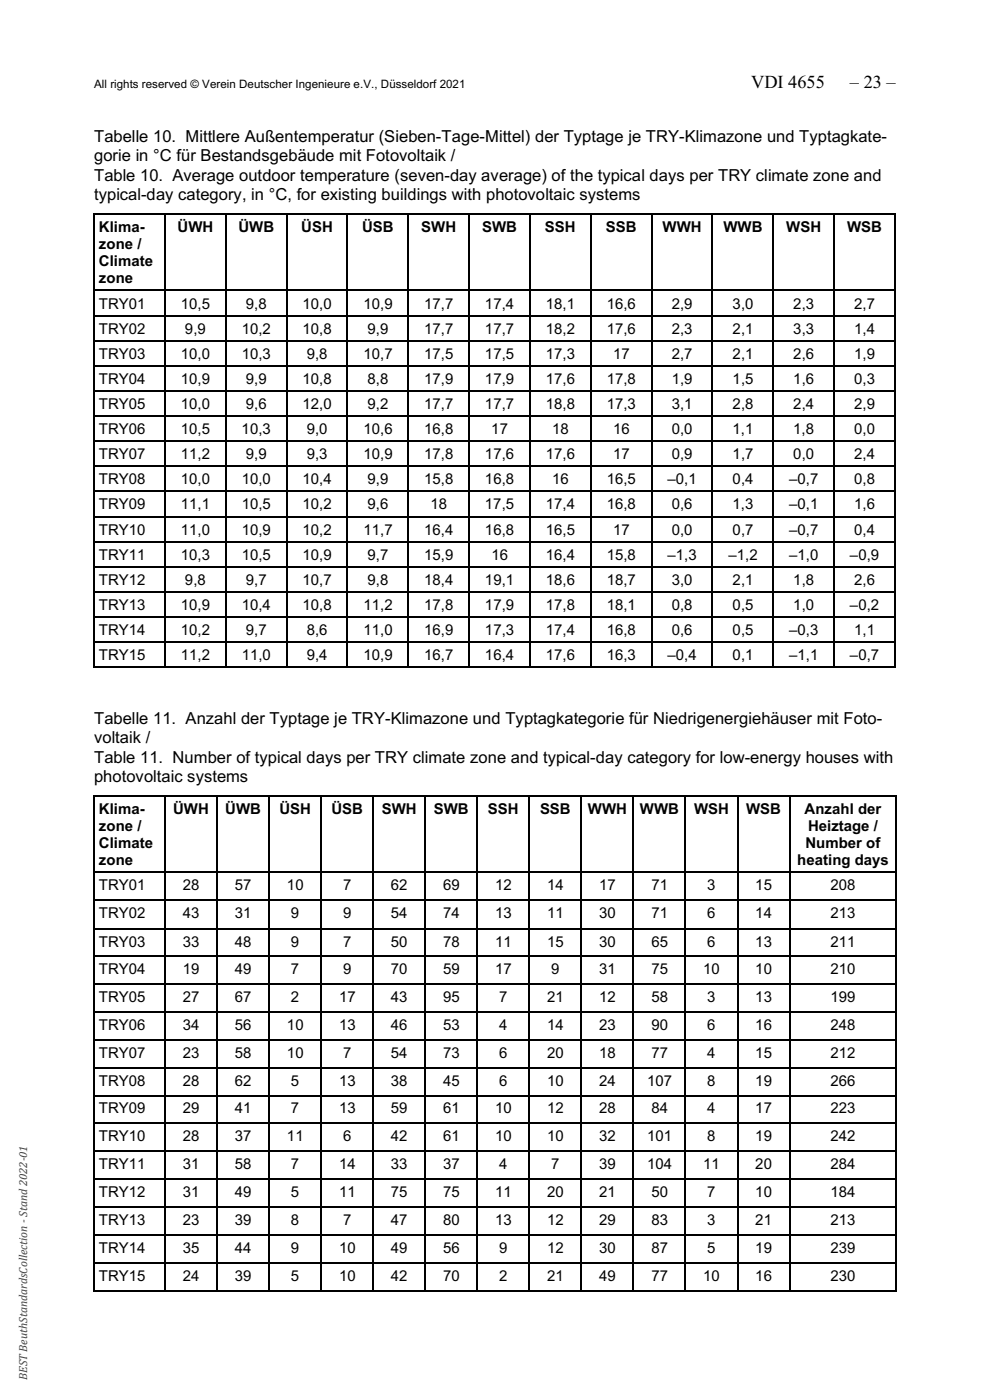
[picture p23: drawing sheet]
<svg xmlns="http://www.w3.org/2000/svg" width="210mm" height="297mm" viewBox="0 0 210 297" stroke-linecap="round" stroke-linejoin="round" font-family="sans-serif">
<defs><g id="words">
<g font-size="3.9">
<text x="159.4" y="18.6">VDI 4655</text>
<text x="180.3" y="18.6">– 23 –</text>
</g>
<g font-size="3.5">
<text x="20" y="30.2">Tabelle 10. Mittlere Außentemperatur (Sieben-Tage-Mittel) der Typtage je TRY-Klimazone und Typtagkate-</text>
<text x="20" y="34.2">gorie in °C für Bestandsgebäude mit Fotovoltaik /</text>
<text x="20" y="38.3">Table 10. Average outdoor temperature (seven-day average) of the typical days per TRY climate zone and</text>
<text x="20" y="42.4">typical-day category, in °C, for existing buildings with photovoltaic systems</text>
<text x="20" y="153.7">Tabelle 11. Anzahl der Typtage je TRY-Klimazone und Typtagkategorie für Niedrigenergiehäuser mit Foto-</text>
<text x="20" y="161.8">Table 11. Number of typical days per TRY climate zone and typical-day category for low-energy houses with</text>
<text x="20" y="157.7">voltaik /</text>
<text x="20" y="165.9">photovoltaic systems</text>
</g>
<g font-size="3.2">
<text x="21" y="49.2">Klima-</text>
<text x="21" y="52.8">zone /</text>
<text x="37.7" y="49.2">ÜWH</text>
<text x="50.6" y="49.2">ÜWB</text>
<text x="63.9" y="49.2">ÜSH</text>
<text x="76.8" y="49.2">ÜSB</text>
<text x="89.4" y="49.2">SWH</text>
<text x="102.3" y="49.2">SWB</text>
<text x="115.6" y="49.2">SSH</text>
<text x="128.5" y="49.2">SSB</text>
<text x="140.5" y="49.2">WWH</text>
<text x="153.5" y="49.2">WWB</text>
<text x="166.8" y="49.2">WSH</text>
<text x="179.7" y="49.2">WSB</text>
<text x="21" y="56.5">Climate</text>
<text x="21" y="60.1">zone</text>
<text x="21" y="65.5">TRY01</text>
<text x="38.4" y="65.5">10,5</text>
<text x="52.2" y="65.5">9,8</text>
<text x="64.2" y="65.5">10,0</text>
<text x="77.1" y="65.5">10,9</text>
<text x="90" y="65.5">17,7</text>
<text x="102.9" y="65.5">17,4</text>
<text x="115.8" y="65.5">18,1</text>
<text x="128.7" y="65.5">16,6</text>
<text x="142.5" y="65.5">2,9</text>
<text x="155.4" y="65.5">3,0</text>
<text x="168.3" y="65.5">2,3</text>
<text x="181.2" y="65.5">2,7</text>
<text x="21" y="70.8">TRY02</text>
<text x="39.2" y="70.8">9,9</text>
<text x="51.3" y="70.8">10,2</text>
<text x="64.2" y="70.8">10,8</text>
<text x="78" y="70.8">9,9</text>
<text x="90" y="70.8">17,7</text>
<text x="102.9" y="70.8">17,7</text>
<text x="115.8" y="70.8">18,2</text>
<text x="128.7" y="70.8">17,6</text>
<text x="142.5" y="70.8">2,3</text>
<text x="155.4" y="70.8">2,1</text>
<text x="168.3" y="70.8">3,3</text>
<text x="181.2" y="70.8">1,4</text>
<text x="21" y="76.1">TRY03</text>
<text x="38.4" y="76.1">10,0</text>
<text x="51.3" y="76.1">10,3</text>
<text x="65.1" y="76.1">9,8</text>
<text x="77.1" y="76.1">10,7</text>
<text x="90" y="76.1">17,5</text>
<text x="102.9" y="76.1">17,5</text>
<text x="115.8" y="76.1">17,3</text>
<text x="130.1" y="76.1">17</text>
<text x="142.5" y="76.1">2,7</text>
<text x="155.4" y="76.1">2,1</text>
<text x="168.3" y="76.1">2,6</text>
<text x="181.2" y="76.1">1,9</text>
<text x="21" y="81.4">TRY04</text>
<text x="38.4" y="81.4">10,9</text>
<text x="52.2" y="81.4">9,9</text>
<text x="64.2" y="81.4">10,8</text>
<text x="78" y="81.4">8,8</text>
<text x="90" y="81.4">17,9</text>
<text x="102.9" y="81.4">17,9</text>
<text x="115.8" y="81.4">17,6</text>
<text x="128.7" y="81.4">17,8</text>
<text x="142.5" y="81.4">1,9</text>
<text x="155.4" y="81.4">1,5</text>
<text x="168.3" y="81.4">1,6</text>
<text x="181.2" y="81.4">0,3</text>
<text x="21" y="86.8">TRY05</text>
<text x="38.4" y="86.8">10,0</text>
<text x="52.2" y="86.8">9,6</text>
<text x="64.2" y="86.8">12,0</text>
<text x="78" y="86.8">9,2</text>
<text x="90" y="86.8">17,7</text>
<text x="102.9" y="86.8">17,7</text>
<text x="115.8" y="86.8">18,8</text>
<text x="128.7" y="86.8">17,3</text>
<text x="142.5" y="86.8">3,1</text>
<text x="155.4" y="86.8">2,8</text>
<text x="168.3" y="86.8">2,4</text>
<text x="181.2" y="86.8">2,9</text>
<text x="21" y="92.1">TRY06</text>
<text x="38.4" y="92.1">10,5</text>
<text x="51.3" y="92.1">10,3</text>
<text x="65.1" y="92.1">9,0</text>
<text x="77.1" y="92.1">10,6</text>
<text x="90" y="92.1">16,8</text>
<text x="104.2" y="92.1">17</text>
<text x="117.1" y="92.1">18</text>
<text x="130" y="92.1">16</text>
<text x="142.5" y="92.1">0,0</text>
<text x="155.4" y="92.1">1,1</text>
<text x="168.3" y="92.1">1,8</text>
<text x="181.2" y="92.1">0,0</text>
<text x="21" y="97.4">TRY07</text>
<text x="38.4" y="97.4">11,2</text>
<text x="52.2" y="97.4">9,9</text>
<text x="65.1" y="97.4">9,3</text>
<text x="77.1" y="97.4">10,9</text>
<text x="90" y="97.4">17,8</text>
<text x="102.9" y="97.4">17,6</text>
<text x="115.8" y="97.4">17,6</text>
<text x="130.1" y="97.4">17</text>
<text x="142.5" y="97.4">0,9</text>
<text x="155.4" y="97.4">1,7</text>
<text x="168.3" y="97.4">0,0</text>
<text x="181.2" y="97.4">2,4</text>
<text x="21" y="102.7">TRY08</text>
<text x="38.4" y="102.7">10,0</text>
<text x="51.3" y="102.7">10,0</text>
<text x="64.2" y="102.7">10,4</text>
<text x="78" y="102.7">9,9</text>
<text x="90" y="102.7">15,8</text>
<text x="102.9" y="102.7">16,8</text>
<text x="117.1" y="102.7">16</text>
<text x="128.7" y="102.7">16,5</text>
<text x="141.6" y="102.7">–0,1</text>
<text x="155.4" y="102.7">0,4</text>
<text x="167.4" y="102.7">–0,7</text>
<text x="181.2" y="102.7">0,8</text>
<text x="21" y="108.1">TRY09</text>
<text x="21" y="113.4">TRY10</text>
<text x="38.4" y="108.1">11,1</text>
<text x="38.4" y="113.4">11,0</text>
<text x="51.3" y="108.1">10,5</text>
<text x="51.3" y="113.4">10,9</text>
<text x="64.2" y="108.1">10,2</text>
<text x="64.2" y="113.4">10,2</text>
<text x="77.1" y="113.4">11,7</text>
<text x="78" y="108.1">9,6</text>
<text x="90" y="113.4">16,4</text>
<text x="91.3" y="108.1">18</text>
<text x="102.9" y="108.1">17,5</text>
<text x="102.9" y="113.4">16,8</text>
<text x="115.8" y="108.1">17,4</text>
<text x="115.8" y="113.4">16,5</text>
<text x="128.7" y="108.1">16,8</text>
<text x="130.1" y="113.4">17</text>
<text x="142.5" y="108.1">0,6</text>
<text x="142.5" y="113.4">0,0</text>
<text x="155.4" y="108.1">1,3</text>
<text x="155.4" y="113.4">0,7</text>
<text x="167.4" y="108.1">–0,1</text>
<text x="167.4" y="113.4">–0,7</text>
<text x="181.2" y="108.1">1,6</text>
<text x="181.2" y="113.4">0,4</text>
<text x="21" y="118.7">TRY11</text>
<text x="38.4" y="118.7">10,3</text>
<text x="51.3" y="118.7">10,5</text>
<text x="64.2" y="118.7">10,9</text>
<text x="78" y="118.7">9,7</text>
<text x="90" y="118.7">15,9</text>
<text x="104.2" y="118.7">16</text>
<text x="115.8" y="118.7">16,4</text>
<text x="128.7" y="118.7">15,8</text>
<text x="141.6" y="118.7">–1,3</text>
<text x="154.5" y="118.7">–1,2</text>
<text x="167.4" y="118.7">–1,0</text>
<text x="180.3" y="118.7">–0,9</text>
<text x="21" y="124.1">TRY12</text>
<text x="39.2" y="124.1">9,8</text>
<text x="52.2" y="124.1">9,7</text>
<text x="64.2" y="124.1">10,7</text>
<text x="78" y="124.1">9,8</text>
<text x="90" y="124.1">18,4</text>
<text x="102.9" y="124.1">19,1</text>
<text x="115.8" y="124.1">18,6</text>
<text x="128.7" y="124.1">18,7</text>
<text x="142.5" y="124.1">3,0</text>
<text x="155.4" y="124.1">2,1</text>
<text x="168.3" y="124.1">1,8</text>
<text x="181.2" y="124.1">2,6</text>
<text x="21" y="129.4">TRY13</text>
<text x="38.4" y="129.4">10,9</text>
<text x="51.3" y="129.4">10,4</text>
<text x="64.2" y="129.4">10,8</text>
<text x="77.1" y="129.4">11,2</text>
<text x="90" y="129.4">17,8</text>
<text x="102.9" y="129.4">17,9</text>
<text x="115.8" y="129.4">17,8</text>
<text x="128.7" y="129.4">18,1</text>
<text x="142.5" y="129.4">0,8</text>
<text x="155.4" y="129.4">0,5</text>
<text x="168.3" y="129.4">1,0</text>
<text x="180.3" y="129.4">–0,2</text>
<text x="21" y="134.7">TRY14</text>
<text x="38.4" y="134.7">10,2</text>
<text x="52.2" y="134.7">9,7</text>
<text x="65.1" y="134.7">8,6</text>
<text x="77.1" y="134.7">11,0</text>
<text x="90" y="134.7">16,9</text>
<text x="102.9" y="134.7">17,3</text>
<text x="115.8" y="134.7">17,4</text>
<text x="128.7" y="134.7">16,8</text>
<text x="142.5" y="134.7">0,6</text>
<text x="155.4" y="134.7">0,5</text>
<text x="167.4" y="134.7">–0,3</text>
<text x="181.2" y="134.7">1,1</text>
<text x="21" y="140">TRY15</text>
<text x="38.4" y="140">11,2</text>
<text x="51.3" y="140">11,0</text>
<text x="65.1" y="140">9,4</text>
<text x="77.1" y="140">10,9</text>
<text x="90" y="140">16,7</text>
<text x="102.9" y="140">16,4</text>
<text x="115.8" y="140">17,6</text>
<text x="128.7" y="140">16,3</text>
<text x="141.6" y="140">–0,4</text>
<text x="155.4" y="140">0,1</text>
<text x="167.4" y="140">–1,1</text>
<text x="180.3" y="140">–0,7</text>
<text x="21" y="172.7">Klima-</text>
<text x="36.7" y="172.7">ÜWH</text>
<text x="47.8" y="172.7">ÜWB</text>
<text x="59.3" y="172.7">ÜSH</text>
<text x="70.3" y="172.7">ÜSB</text>
<text x="81" y="172.7">SWH</text>
<text x="92" y="172.7">SWB</text>
<text x="103.5" y="172.7">SSH</text>
<text x="114.6" y="172.7">SSB</text>
<text x="124.7" y="172.7">WWH</text>
<text x="135.8" y="172.7">WWB</text>
<text x="147.2" y="172.7">WSH</text>
<text x="158.3" y="172.7">WSB</text>
<text x="170.7" y="172.7">Anzahl der</text>
<text x="21" y="176.3">zone /</text>
<text x="21" y="180">Climate</text>
<text x="170.9" y="180">Number of</text>
<text x="171.4" y="176.3">Heiztage /</text>
<text x="21" y="183.6">zone</text>
<text x="169.1" y="183.6">heating days</text>
<text x="21" y="188.9">TRY01</text>
<text x="38.8" y="188.9">28</text>
<text x="49.8" y="188.9">57</text>
<text x="60.9" y="188.9">10</text>
<text x="72.8" y="188.9">7</text>
<text x="82.9" y="188.9">62</text>
<text x="94" y="188.9">69</text>
<text x="105" y="188.9">12</text>
<text x="116.1" y="188.9">14</text>
<text x="127.1" y="188.9">17</text>
<text x="138.2" y="188.9">71</text>
<text x="150" y="188.9">3</text>
<text x="160.2" y="188.9">15</text>
<text x="176.2" y="188.9">208</text>
<text x="21" y="194.9">TRY02</text>
<text x="38.8" y="194.9">43</text>
<text x="49.8" y="194.9">31</text>
<text x="61.7" y="194.9">9</text>
<text x="72.8" y="194.9">9</text>
<text x="82.9" y="194.9">54</text>
<text x="94" y="194.9">74</text>
<text x="105" y="194.9">13</text>
<text x="116.1" y="194.9">11</text>
<text x="127.1" y="194.9">30</text>
<text x="138.2" y="194.9">71</text>
<text x="150" y="194.9">6</text>
<text x="160.2" y="194.9">14</text>
<text x="176.2" y="194.9">213</text>
<text x="21" y="200.8">TRY03</text>
<text x="38.8" y="200.8">33</text>
<text x="49.8" y="200.8">48</text>
<text x="61.7" y="200.8">9</text>
<text x="72.8" y="200.8">7</text>
<text x="82.9" y="200.8">50</text>
<text x="94" y="200.8">78</text>
<text x="105" y="200.8">11</text>
<text x="116.1" y="200.8">15</text>
<text x="127.1" y="200.8">30</text>
<text x="138.2" y="200.8">65</text>
<text x="150" y="200.8">6</text>
<text x="160.2" y="200.8">13</text>
<text x="176.2" y="200.8">211</text>
<text x="21" y="206.7">TRY04</text>
<text x="38.8" y="206.7">19</text>
<text x="49.8" y="206.7">49</text>
<text x="61.7" y="206.7">7</text>
<text x="72.8" y="206.7">9</text>
<text x="82.9" y="206.7">70</text>
<text x="94" y="206.7">59</text>
<text x="105" y="206.7">17</text>
<text x="116.9" y="206.7">9</text>
<text x="127.1" y="206.7">31</text>
<text x="138.2" y="206.7">75</text>
<text x="149.2" y="206.7">10</text>
<text x="160.2" y="206.7">10</text>
<text x="176.2" y="206.7">210</text>
<text x="21" y="212.6">TRY05</text>
<text x="38.8" y="212.6">27</text>
<text x="49.8" y="212.6">67</text>
<text x="61.7" y="212.6">2</text>
<text x="71.9" y="212.6">17</text>
<text x="82.9" y="212.6">43</text>
<text x="94" y="212.6">95</text>
<text x="105.9" y="212.6">7</text>
<text x="116.1" y="212.6">21</text>
<text x="127.1" y="212.6">12</text>
<text x="138.2" y="212.6">58</text>
<text x="150" y="212.6">3</text>
<text x="160.2" y="212.6">13</text>
<text x="176.2" y="212.6">199</text>
<text x="21" y="218.6">TRY06</text>
<text x="38.8" y="218.6">34</text>
<text x="49.8" y="218.6">56</text>
<text x="60.9" y="218.6">10</text>
<text x="71.9" y="218.6">13</text>
<text x="82.9" y="218.6">46</text>
<text x="94" y="218.6">53</text>
<text x="105.9" y="218.6">4</text>
<text x="116.1" y="218.6">14</text>
<text x="127.1" y="218.6">23</text>
<text x="138.2" y="218.6">90</text>
<text x="150" y="218.6">6</text>
<text x="160.2" y="218.6">16</text>
<text x="176.2" y="218.6">248</text>
<text x="21" y="224.4">TRY07</text>
<text x="38.8" y="224.4">23</text>
<text x="49.8" y="224.4">58</text>
<text x="60.9" y="224.4">10</text>
<text x="72.8" y="224.4">7</text>
<text x="82.9" y="224.4">54</text>
<text x="94" y="224.4">73</text>
<text x="105.9" y="224.4">6</text>
<text x="116.1" y="224.4">20</text>
<text x="127.1" y="224.4">18</text>
<text x="138.2" y="224.4">77</text>
<text x="150" y="224.4">4</text>
<text x="160.2" y="224.4">15</text>
<text x="176.2" y="224.4">212</text>
<text x="21" y="230.3">TRY08</text>
<text x="38.8" y="230.3">28</text>
<text x="49.8" y="230.3">62</text>
<text x="61.7" y="230.3">5</text>
<text x="71.9" y="230.3">13</text>
<text x="82.9" y="230.3">38</text>
<text x="94" y="230.3">45</text>
<text x="105.9" y="230.3">6</text>
<text x="116.1" y="230.3">10</text>
<text x="127.1" y="230.3">24</text>
<text x="137.3" y="230.3">107</text>
<text x="150" y="230.3">8</text>
<text x="160.2" y="230.3">19</text>
<text x="176.2" y="230.3">266</text>
<text x="21" y="236.3">TRY09</text>
<text x="38.8" y="236.3">29</text>
<text x="49.8" y="236.3">41</text>
<text x="61.7" y="236.3">7</text>
<text x="71.9" y="236.3">13</text>
<text x="82.9" y="236.3">59</text>
<text x="94" y="236.3">61</text>
<text x="105" y="236.3">10</text>
<text x="116.1" y="236.3">12</text>
<text x="127.1" y="236.3">28</text>
<text x="138.2" y="236.3">84</text>
<text x="150" y="236.3">4</text>
<text x="160.2" y="236.3">17</text>
<text x="176.2" y="236.3">223</text>
<text x="21" y="242.2">TRY10</text>
<text x="38.8" y="242.2">28</text>
<text x="49.8" y="242.2">37</text>
<text x="60.9" y="242.2">11</text>
<text x="72.8" y="242.2">6</text>
<text x="82.9" y="242.2">42</text>
<text x="94" y="242.2">61</text>
<text x="105" y="242.2">10</text>
<text x="116.1" y="242.2">10</text>
<text x="127.1" y="242.2">32</text>
<text x="137.3" y="242.2">101</text>
<text x="150" y="242.2">8</text>
<text x="160.2" y="242.2">19</text>
<text x="176.2" y="242.2">242</text>
<text x="21" y="248.1">TRY11</text>
<text x="38.8" y="248.1">31</text>
<text x="49.8" y="248.1">58</text>
<text x="61.7" y="248.1">7</text>
<text x="71.9" y="248.1">14</text>
<text x="82.9" y="248.1">33</text>
<text x="94" y="248.1">37</text>
<text x="105.9" y="248.1">4</text>
<text x="116.9" y="248.1">7</text>
<text x="127.1" y="248.1">39</text>
<text x="137.3" y="248.1">104</text>
<text x="149.2" y="248.1">11</text>
<text x="160.2" y="248.1">20</text>
<text x="176.2" y="248.1">284</text>
<text x="21" y="254">TRY12</text>
<text x="38.8" y="254">31</text>
<text x="49.8" y="254">49</text>
<text x="61.7" y="254">5</text>
<text x="71.9" y="254">11</text>
<text x="82.9" y="254">75</text>
<text x="94" y="254">75</text>
<text x="105" y="254">11</text>
<text x="116.1" y="254">20</text>
<text x="127.1" y="254">21</text>
<text x="138.2" y="254">50</text>
<text x="150" y="254">7</text>
<text x="160.2" y="254">10</text>
<text x="176.2" y="254">184</text>
<text x="21" y="259.9">TRY13</text>
<text x="38.8" y="259.9">23</text>
<text x="49.8" y="259.9">39</text>
<text x="61.7" y="259.9">8</text>
<text x="72.8" y="259.9">7</text>
<text x="82.9" y="259.9">47</text>
<text x="94" y="259.9">80</text>
<text x="105" y="259.9">13</text>
<text x="116.1" y="259.9">12</text>
<text x="127.1" y="259.9">29</text>
<text x="138.2" y="259.9">83</text>
<text x="150" y="259.9">3</text>
<text x="160.2" y="259.9">21</text>
<text x="176.2" y="259.9">213</text>
<text x="21" y="265.8">TRY14</text>
<text x="38.8" y="265.8">35</text>
<text x="49.8" y="265.8">44</text>
<text x="61.7" y="265.8">9</text>
<text x="71.9" y="265.8">10</text>
<text x="82.9" y="265.8">49</text>
<text x="94" y="265.8">56</text>
<text x="105.9" y="265.8">9</text>
<text x="116.1" y="265.8">12</text>
<text x="127.1" y="265.8">30</text>
<text x="138.2" y="265.8">87</text>
<text x="150" y="265.8">5</text>
<text x="160.2" y="265.8">19</text>
<text x="176.2" y="265.8">239</text>
<text x="21" y="271.7">TRY15</text>
<text x="38.8" y="271.7">24</text>
<text x="49.8" y="271.7">39</text>
<text x="61.7" y="271.7">5</text>
<text x="71.9" y="271.7">10</text>
<text x="82.9" y="271.7">42</text>
<text x="94" y="271.7">70</text>
<text x="105.9" y="271.7">2</text>
<text x="116.1" y="271.7">21</text>
<text x="127.1" y="271.7">49</text>
<text x="138.2" y="271.7">77</text>
<text x="149.2" y="271.7">10</text>
<text x="160.2" y="271.7">16</text>
<text x="176.2" y="271.7">230</text>
</g>
<text font-size="2.5" x="20" y="18.6">All rights reserved © Verein Deutscher Ingenieure e.V., Düsseldorf 2021</text>
<text font-size="2.5" fill="#424242" x="5.8" y="292.8" transform="rotate(-90 5.8 292.8)">BEST BeuthStandardsCollection - Stand 2022-01</text>
</g></defs>
<g fill="#000">
<path d="M19.7 45.3h.3v.2h-.3zM34.9 45.3h.2v.2h-.2zM47.8 45.3h.2v.2h-.2zM60.7 45.3h.2v.2h-.2zM73.6 45.3h.2v.2h-.2zM86.5 45.3h.2v.2h-.2zM99.4 45.3h.3v.2h-.3zM112.3 45.3h.3v.2h-.3zM125.2 45.3h.2v.2h-.2zM138.1 45.3h.2v.2h-.2zM151 45.3h.3v.2h-.3zM163.9 45.3h.3v.2h-.3z"/>
<path d="M176.8 45.3h.3v.2h-.3zM189.7 45.3h.3v.2h-.3zM19.7 61.5h.3v.3h-.3zM19.7 66.8h.3v.3h-.3zM19.7 72.2h.3v.2h-.3zM19.7 77.5h.3v.3h-.3zM34.9 61.5h.2v.3h-.2zM34.9 66.8h.2v.3h-.2zM34.9 72.2h.2v.2h-.2zM34.9 77.5h.2v.3h-.2zM47.8 61.5h.2v.3h-.2zM47.8 66.8h.2v.3h-.2z"/>
<path d="M47.8 72.2h.2v.2h-.2zM47.8 77.5h.2v.3h-.2zM60.7 61.5h.2v.3h-.2zM60.7 66.8h.2v.3h-.2zM60.7 72.2h.2v.2h-.2zM60.7 77.5h.2v.3h-.2zM73.6 61.5h.2v.3h-.2zM73.6 66.8h.2v.3h-.2zM73.6 72.2h.2v.2h-.2zM73.6 77.5h.2v.3h-.2zM86.5 61.5h.2v.3h-.2zM86.5 66.8h.2v.3h-.2z"/>
<path d="M86.5 72.2h.2v.2h-.2zM86.5 77.5h.2v.3h-.2zM99.4 61.5h.3v.3h-.3zM99.4 66.8h.3v.3h-.3zM99.4 72.2h.3v.2h-.3zM99.4 77.5h.3v.3h-.3zM112.3 61.5h.3v.3h-.3zM112.3 66.8h.3v.3h-.3zM112.3 72.2h.3v.2h-.3zM112.3 77.5h.3v.3h-.3zM125.2 61.5h.2v.3h-.2zM125.2 66.8h.2v.3h-.2z"/>
<path d="M125.2 72.2h.2v.2h-.2zM125.2 77.5h.2v.3h-.2zM138.1 61.5h.2v.3h-.2zM138.1 66.8h.2v.3h-.2zM138.1 72.2h.2v.2h-.2zM138.1 77.5h.2v.3h-.2zM151 61.5h.3v.3h-.3zM151 66.8h.3v.3h-.3zM151 72.2h.3v.2h-.3zM151 77.5h.3v.3h-.3zM163.9 61.5h.3v.3h-.3zM163.9 66.8h.3v.3h-.3z"/>
<path d="M163.9 72.2h.3v.2h-.3zM163.9 77.5h.3v.3h-.3zM176.8 61.5h.3v.3h-.3zM176.8 66.8h.3v.3h-.3zM176.8 72.2h.3v.2h-.3zM176.8 77.5h.3v.3h-.3zM189.7 61.5h.3v.3h-.3zM189.7 66.8h.3v.3h-.3zM189.7 72.2h.3v.2h-.3zM189.7 77.5h.3v.3h-.3zM19.7 82.8h.3v.3h-.3zM19.7 88.1h.3v.3h-.3z"/>
<path d="M19.7 93.5h.3v.2h-.3zM19.7 98.8h.3v.3h-.3zM34.9 82.8h.2v.3h-.2zM34.9 88.1h.2v.3h-.2zM34.9 93.5h.2v.2h-.2zM34.9 98.8h.2v.3h-.2zM47.8 82.8h.2v.3h-.2zM47.8 88.1h.2v.3h-.2zM47.8 93.5h.2v.2h-.2zM47.8 98.8h.2v.3h-.2zM60.7 82.8h.2v.3h-.2zM60.7 88.1h.2v.3h-.2z"/>
<path d="M60.7 93.5h.2v.2h-.2zM60.7 98.8h.2v.3h-.2zM73.6 82.8h.2v.3h-.2zM73.6 88.1h.2v.3h-.2zM73.6 93.5h.2v.2h-.2zM73.6 98.8h.2v.3h-.2zM86.5 82.8h.2v.3h-.2zM86.5 88.1h.2v.3h-.2zM86.5 93.5h.2v.2h-.2zM86.5 98.8h.2v.3h-.2zM99.4 82.8h.3v.3h-.3zM99.4 88.1h.3v.3h-.3z"/>
<path d="M99.4 93.5h.3v.2h-.3zM99.4 98.8h.3v.3h-.3zM112.3 82.8h.3v.3h-.3zM112.3 88.1h.3v.3h-.3zM112.3 93.5h.3v.2h-.3zM112.3 98.8h.3v.3h-.3zM125.2 82.8h.2v.3h-.2zM125.2 88.1h.2v.3h-.2zM125.2 93.5h.2v.2h-.2zM125.2 98.8h.2v.3h-.2zM138.1 82.8h.2v.3h-.2zM138.1 88.1h.2v.3h-.2z"/>
<path d="M138.1 93.5h.2v.2h-.2zM138.1 98.8h.2v.3h-.2zM151 82.8h.3v.3h-.3zM151 88.1h.3v.3h-.3zM151 93.5h.3v.2h-.3zM151 98.8h.3v.3h-.3zM163.9 82.8h.3v.3h-.3zM163.9 88.1h.3v.3h-.3zM163.9 93.5h.3v.2h-.3zM163.9 98.8h.3v.3h-.3zM176.8 82.8h.3v.3h-.3zM176.8 88.1h.3v.3h-.3z"/>
<path d="M176.8 93.5h.3v.2h-.3zM176.8 98.8h.3v.3h-.3zM189.7 82.8h.3v.3h-.3zM189.7 88.1h.3v.3h-.3zM189.7 93.5h.3v.2h-.3zM189.7 98.8h.3v.3h-.3zM19.7 104.1h.3v.3h-.3zM19.7 109.5h.3v.2h-.3zM19.7 114.8h.3v.3h-.3zM34.9 104.1h.2v.3h-.2zM34.9 109.5h.2v.2h-.2zM34.9 114.8h.2v.3h-.2z"/>
<path d="M47.8 104.1h.2v.3h-.2zM47.8 109.5h.2v.2h-.2zM47.8 114.8h.2v.3h-.2zM60.7 104.1h.2v.3h-.2zM60.7 109.5h.2v.2h-.2zM60.7 114.8h.2v.3h-.2zM73.6 104.1h.2v.3h-.2zM73.6 109.5h.2v.2h-.2zM73.6 114.8h.2v.3h-.2zM86.5 104.1h.2v.3h-.2zM86.5 109.5h.2v.2h-.2zM86.5 114.8h.2v.3h-.2z"/>
<path d="M99.4 104.1h.3v.3h-.3zM99.4 109.5h.3v.2h-.3zM99.4 114.8h.3v.3h-.3zM112.3 104.1h.3v.3h-.3zM112.3 109.5h.3v.2h-.3zM112.3 114.8h.3v.3h-.3zM125.2 104.1h.2v.3h-.2zM125.2 109.5h.2v.2h-.2zM125.2 114.8h.2v.3h-.2zM138.1 104.1h.2v.3h-.2zM138.1 109.5h.2v.2h-.2zM138.1 114.8h.2v.3h-.2z"/>
<path d="M151 104.1h.3v.3h-.3zM151 109.5h.3v.2h-.3zM151 114.8h.3v.3h-.3zM163.9 104.1h.3v.3h-.3zM163.9 109.5h.3v.2h-.3zM163.9 114.8h.3v.3h-.3zM176.8 104.1h.3v.3h-.3zM176.8 109.5h.3v.2h-.3zM176.8 114.8h.3v.3h-.3zM189.7 104.1h.3v.3h-.3zM189.7 109.5h.3v.2h-.3zM189.7 114.8h.3v.3h-.3z"/>
<path d="M19.7 120.1h.3v.3h-.3zM19.7 125.4h.3v.3h-.3zM19.7 130.8h.3v.2h-.3zM19.7 136.1h.3v.3h-.3zM34.9 120.1h.2v.3h-.2zM34.9 125.4h.2v.3h-.2zM34.9 130.8h.2v.2h-.2zM34.9 136.1h.2v.3h-.2zM47.8 120.1h.2v.3h-.2zM47.8 125.4h.2v.3h-.2zM47.8 130.8h.2v.2h-.2zM47.8 136.1h.2v.3h-.2z"/>
<path d="M60.7 120.1h.2v.3h-.2zM60.7 125.4h.2v.3h-.2zM60.7 130.8h.2v.2h-.2zM60.7 136.1h.2v.3h-.2zM73.6 120.1h.2v.3h-.2zM73.6 125.4h.2v.3h-.2zM73.6 130.8h.2v.2h-.2zM73.6 136.1h.2v.3h-.2zM86.5 120.1h.2v.3h-.2zM86.5 125.4h.2v.3h-.2zM86.5 130.8h.2v.2h-.2zM86.5 136.1h.2v.3h-.2z"/>
<path d="M99.4 120.1h.3v.3h-.3zM99.4 125.4h.3v.3h-.3zM99.4 130.8h.3v.2h-.3zM99.4 136.1h.3v.3h-.3zM112.3 120.1h.3v.3h-.3zM112.3 125.4h.3v.3h-.3zM112.3 130.8h.3v.2h-.3zM112.3 136.1h.3v.3h-.3zM125.2 120.1h.2v.3h-.2zM125.2 125.4h.2v.3h-.2zM125.2 130.8h.2v.2h-.2zM125.2 136.1h.2v.3h-.2z"/>
<path d="M138.1 120.1h.2v.3h-.2zM138.1 125.4h.2v.3h-.2zM138.1 130.8h.2v.2h-.2zM138.1 136.1h.2v.3h-.2zM151 120.1h.3v.3h-.3zM151 125.4h.3v.3h-.3zM151 130.8h.3v.2h-.3zM151 136.1h.3v.3h-.3zM163.9 120.1h.3v.3h-.3zM163.9 125.4h.3v.3h-.3zM163.9 130.8h.3v.2h-.3zM163.9 136.1h.3v.3h-.3z"/>
<path d="M176.8 120.1h.3v.3h-.3zM176.8 125.4h.3v.3h-.3zM176.8 130.8h.3v.2h-.3zM176.8 136.1h.3v.3h-.3zM189.7 120.1h.3v.3h-.3zM189.7 125.4h.3v.3h-.3zM189.7 130.8h.3v.2h-.3zM189.7 136.1h.3v.3h-.3zM19.7 141.4h.3v.3h-.3zM34.9 141.4h.2v.3h-.2zM47.8 141.4h.2v.3h-.2zM60.7 141.4h.2v.3h-.2z"/>
<path d="M73.6 141.4h.2v.3h-.2zM86.5 141.4h.2v.3h-.2zM99.4 141.4h.3v.3h-.3zM112.3 141.4h.3v.3h-.3zM125.2 141.4h.2v.3h-.2zM138.1 141.4h.2v.3h-.2zM151 141.4h.3v.3h-.3zM163.9 141.4h.3v.3h-.3zM176.8 141.4h.3v.3h-.3zM189.7 141.4h.3v.3h-.3zM19.7 168.7h.3v.3h-.3zM34.9 168.7h.2v.3h-.2z"/>
<path d="M45.9 168.7h.2v.3h-.2zM56.9 168.7h.3v.3h-.3zM68 168.7h.2v.3h-.2zM79 168.7h.3v.3h-.3zM90.1 168.7h.2v.3h-.2zM101.1 168.7h.3v.3h-.3zM112.1 168.7h.3v.3h-.3zM123.2 168.7h.2v.3h-.2zM134.2 168.7h.3v.3h-.3zM145.3 168.7h.2v.3h-.2zM156.3 168.7h.3v.3h-.3zM167.4 168.7h.2v.3h-.2z"/>
<path d="M190 168.7h.3v.3h-.3zM19.7 185h.3v.3h-.3zM19.7 190.9h.3v.3h-.3zM19.7 196.9h.3v.2h-.3zM34.9 185h.2v.3h-.2zM34.9 190.9h.2v.3h-.2zM34.9 196.9h.2v.2h-.2zM45.9 185h.2v.3h-.2zM45.9 190.9h.2v.3h-.2zM45.9 196.9h.2v.2h-.2zM56.9 185h.3v.3h-.3zM56.9 190.9h.3v.3h-.3z"/>
<path d="M56.9 196.9h.3v.2h-.3zM68 185h.2v.3h-.2zM68 190.9h.2v.3h-.2zM68 196.9h.2v.2h-.2zM79 185h.3v.3h-.3zM79 190.9h.3v.3h-.3zM79 196.9h.3v.2h-.3zM90.1 185h.2v.3h-.2zM90.1 190.9h.2v.3h-.2zM90.1 196.9h.2v.2h-.2zM101.1 185h.3v.3h-.3zM101.1 190.9h.3v.3h-.3z"/>
<path d="M101.1 196.9h.3v.2h-.3zM112.1 185h.3v.3h-.3zM112.1 190.9h.3v.3h-.3zM112.1 196.9h.3v.2h-.3zM123.2 185h.2v.3h-.2zM123.2 190.9h.2v.3h-.2zM123.2 196.9h.2v.2h-.2zM134.2 185h.3v.3h-.3zM134.2 190.9h.3v.3h-.3zM134.2 196.9h.3v.2h-.3zM145.3 185h.2v.3h-.2zM145.3 190.9h.2v.3h-.2z"/>
<path d="M145.3 196.9h.2v.2h-.2zM156.3 185h.3v.3h-.3zM156.3 190.9h.3v.3h-.3zM156.3 196.9h.3v.2h-.3zM167.4 185h.2v.3h-.2zM167.4 190.9h.2v.3h-.2zM167.4 196.9h.2v.2h-.2zM190 185h.3v.3h-.3zM190 190.9h.3v.3h-.3zM190 196.9h.3v.2h-.3zM19.7 202.7h.3v.3h-.3zM19.7 208.7h.3v.2h-.3z"/>
<path d="M19.7 214.6h.3v.2h-.3zM34.9 202.7h.2v.3h-.2zM34.9 208.7h.2v.2h-.2zM34.9 214.6h.2v.2h-.2zM45.9 202.7h.2v.3h-.2zM45.9 208.7h.2v.2h-.2zM45.9 214.6h.2v.2h-.2zM56.9 202.7h.3v.3h-.3zM56.9 208.7h.3v.2h-.3zM56.9 214.6h.3v.2h-.3zM68 202.7h.2v.3h-.2zM68 208.7h.2v.2h-.2z"/>
<path d="M68 214.6h.2v.2h-.2zM79 202.7h.3v.3h-.3zM79 208.7h.3v.2h-.3zM79 214.6h.3v.2h-.3zM90.1 202.7h.2v.3h-.2zM90.1 208.7h.2v.2h-.2zM90.1 214.6h.2v.2h-.2zM101.1 202.7h.3v.3h-.3zM101.1 208.7h.3v.2h-.3zM101.1 214.6h.3v.2h-.3zM112.1 202.7h.3v.3h-.3zM112.1 208.7h.3v.2h-.3z"/>
<path d="M112.1 214.6h.3v.2h-.3zM123.2 202.7h.2v.3h-.2zM123.2 208.7h.2v.2h-.2zM123.2 214.6h.2v.2h-.2zM134.2 202.7h.3v.3h-.3zM134.2 208.7h.3v.2h-.3zM134.2 214.6h.3v.2h-.3zM145.3 202.7h.2v.3h-.2zM145.3 208.7h.2v.2h-.2zM145.3 214.6h.2v.2h-.2zM156.3 202.7h.3v.3h-.3zM156.3 208.7h.3v.2h-.3z"/>
<path d="M156.3 214.6h.3v.2h-.3zM167.4 202.7h.2v.3h-.2zM167.4 208.7h.2v.2h-.2zM167.4 214.6h.2v.2h-.2zM190 202.7h.3v.3h-.3zM190 208.7h.3v.2h-.3zM190 214.6h.3v.2h-.3zM19.7 220.5h.3v.2h-.3zM19.7 226.4h.3v.3h-.3zM19.7 232.3h.3v.3h-.3zM19.7 238.3h.3v.2h-.3zM34.9 220.5h.2v.2h-.2z"/>
<path d="M34.9 226.4h.2v.3h-.2zM34.9 232.3h.2v.3h-.2zM34.9 238.3h.2v.2h-.2zM45.9 220.5h.2v.2h-.2zM45.9 226.4h.2v.3h-.2zM45.9 232.3h.2v.3h-.2zM45.9 238.3h.2v.2h-.2zM56.9 220.5h.3v.2h-.3zM56.9 226.4h.3v.3h-.3zM56.9 232.3h.3v.3h-.3zM56.9 238.3h.3v.2h-.3zM68 220.5h.2v.2h-.2z"/>
<path d="M68 226.4h.2v.3h-.2zM68 232.3h.2v.3h-.2zM68 238.3h.2v.2h-.2zM79 220.5h.3v.2h-.3zM79 226.4h.3v.3h-.3zM79 232.3h.3v.3h-.3zM79 238.3h.3v.2h-.3zM90.1 220.5h.2v.2h-.2zM90.1 226.4h.2v.3h-.2zM90.1 232.3h.2v.3h-.2zM90.1 238.3h.2v.2h-.2zM101.1 220.5h.3v.2h-.3z"/>
<path d="M101.1 226.4h.3v.3h-.3zM101.1 232.3h.3v.3h-.3zM101.1 238.3h.3v.2h-.3zM112.1 220.5h.3v.2h-.3zM112.1 226.4h.3v.3h-.3zM112.1 232.3h.3v.3h-.3zM112.1 238.3h.3v.2h-.3zM123.2 220.5h.2v.2h-.2zM123.2 226.4h.2v.3h-.2zM123.2 232.3h.2v.3h-.2zM123.2 238.3h.2v.2h-.2zM134.2 220.5h.3v.2h-.3z"/>
<path d="M134.2 226.4h.3v.3h-.3zM134.2 232.3h.3v.3h-.3zM134.2 238.3h.3v.2h-.3zM145.3 220.5h.2v.2h-.2zM145.3 226.4h.2v.3h-.2zM145.3 232.3h.2v.3h-.2zM145.3 238.3h.2v.2h-.2zM156.3 220.5h.3v.2h-.3zM156.3 226.4h.3v.3h-.3zM156.3 232.3h.3v.3h-.3zM156.3 238.3h.3v.2h-.3zM167.4 220.5h.2v.2h-.2z"/>
<path d="M167.4 226.4h.2v.3h-.2zM167.4 232.3h.2v.3h-.2zM167.4 238.3h.2v.2h-.2zM190 220.5h.3v.2h-.3zM190 226.4h.3v.3h-.3zM190 232.3h.3v.3h-.3zM190 238.3h.3v.2h-.3zM19.7 244.1h.3v.2h-.3zM19.7 250.1h.3v.2h-.3zM19.7 256h.3v.2h-.3zM34.9 244.1h.2v.2h-.2zM34.9 250.1h.2v.2h-.2z"/>
<path d="M34.9 256h.2v.2h-.2zM45.9 244.1h.2v.2h-.2zM45.9 250.1h.2v.2h-.2zM45.9 256h.2v.2h-.2zM56.9 244.1h.3v.2h-.3zM56.9 250.1h.3v.2h-.3zM56.9 256h.3v.2h-.3zM68 244.1h.2v.2h-.2zM68 250.1h.2v.2h-.2zM68 256h.2v.2h-.2zM79 244.1h.3v.2h-.3zM79 250.1h.3v.2h-.3z"/>
<path d="M79 256h.3v.2h-.3zM90.1 244.1h.2v.2h-.2zM90.1 250.1h.2v.2h-.2zM90.1 256h.2v.2h-.2zM101.1 244.1h.3v.2h-.3zM101.1 250.1h.3v.2h-.3zM101.1 256h.3v.2h-.3zM112.1 244.1h.3v.2h-.3zM112.1 250.1h.3v.2h-.3zM112.1 256h.3v.2h-.3zM123.2 244.1h.2v.2h-.2zM123.2 250.1h.2v.2h-.2z"/>
<path d="M123.2 256h.2v.2h-.2zM134.2 244.1h.3v.2h-.3zM134.2 250.1h.3v.2h-.3zM134.2 256h.3v.2h-.3zM145.3 244.1h.2v.2h-.2zM145.3 250.1h.2v.2h-.2zM145.3 256h.2v.2h-.2zM156.3 244.1h.3v.2h-.3zM156.3 250.1h.3v.2h-.3zM156.3 256h.3v.2h-.3zM167.4 244.1h.2v.2h-.2zM167.4 250.1h.2v.2h-.2z"/>
<path d="M167.4 256h.2v.2h-.2zM190 244.1h.3v.2h-.3zM190 250.1h.3v.2h-.3zM190 256h.3v.2h-.3zM19.7 261.8h.3v.3h-.3zM19.7 267.8h.3v.3h-.3zM19.7 273.8h.3v.3h-.3zM34.9 261.8h.2v.3h-.2zM34.9 267.8h.2v.3h-.2zM34.9 273.8h.2v.3h-.2zM45.9 261.8h.2v.3h-.2zM45.9 267.8h.2v.3h-.2z"/>
<path d="M45.9 273.8h.2v.3h-.2zM56.9 261.8h.3v.3h-.3zM56.9 267.8h.3v.3h-.3zM56.9 273.8h.3v.3h-.3zM68 261.8h.2v.3h-.2zM68 267.8h.2v.3h-.2zM68 273.8h.2v.3h-.2zM79 261.8h.3v.3h-.3zM79 267.8h.3v.3h-.3zM79 273.8h.3v.3h-.3zM90.1 261.8h.2v.3h-.2zM90.1 267.8h.2v.3h-.2z"/>
<path d="M90.1 273.8h.2v.3h-.2zM101.1 261.8h.3v.3h-.3zM101.1 267.8h.3v.3h-.3zM101.1 273.8h.3v.3h-.3zM112.1 261.8h.3v.3h-.3zM112.1 267.8h.3v.3h-.3zM112.1 273.8h.3v.3h-.3zM123.2 261.8h.2v.3h-.2zM123.2 267.8h.2v.3h-.2zM123.2 273.8h.2v.3h-.2zM134.2 261.8h.3v.3h-.3zM134.2 267.8h.3v.3h-.3z"/>
<path d="M134.2 273.8h.3v.3h-.3zM145.3 261.8h.2v.3h-.2zM145.3 267.8h.2v.3h-.2zM145.3 273.8h.2v.3h-.2zM156.3 261.8h.3v.3h-.3zM156.3 267.8h.3v.3h-.3zM156.3 273.8h.3v.3h-.3zM167.4 261.8h.2v.3h-.2zM167.4 267.8h.2v.3h-.2zM167.4 273.8h.2v.3h-.2zM190 261.8h.3v.3h-.3zM190 267.8h.3v.3h-.3z"/>
<path d="M190 273.8h.3v.3h-.3z"/>
</g>
<g fill="none" stroke="#000" stroke-width=".25">
<path d="M19.9 45.5v16M20 45.4h14.9M35 45.5v16M35.1 45.4h12.7M47.9 45.5v16M48 45.4h12.7M60.8 45.5v16M60.9 45.4h12.7M73.7 45.5v16M73.8 45.4h12.7M86.6 45.5v16M86.7 45.4h12.7"/>
<path d="M99.5 45.5v16M99.7 45.4h12.6M112.4 45.5v16M112.6 45.4h12.6M125.3 45.5v16M125.4 45.4h12.7M138.2 45.5v16M138.3 45.4h12.7M151.1 45.5v16M151.3 45.4h12.6M164 45.5v16M164.2 45.4h12.6"/>
<path d="M177 45.5v16M177.1 45.4h12.6M189.9 45.5v16M19.9 61.8v5M19.9 67.1v5.1M19.9 72.4v5.1M19.9 77.8v5M20 61.6h14.9M20 67h14.9M20 72.3h14.9M20 77.6h14.9M35 61.8v5"/>
<path d="M35 67.1v5.1M35 72.4v5.1M35 77.8v5M35.1 61.6h12.7M35.1 67h12.7M35.1 72.3h12.7M35.1 77.6h12.7M47.9 61.8v5M47.9 67.1v5.1M47.9 72.4v5.1M47.9 77.8v5M48 61.6h12.7"/>
<path d="M48 67h12.7M48 72.3h12.7M48 77.6h12.7M60.8 61.8v5M60.8 67.1v5.1M60.8 72.4v5.1M60.8 77.8v5M60.9 61.6h12.7M60.9 67h12.7M60.9 72.3h12.7M60.9 77.6h12.7M73.7 61.8v5"/>
<path d="M73.7 67.1v5.1M73.7 72.4v5.1M73.7 77.8v5M73.8 61.6h12.7M73.8 67h12.7M73.8 72.3h12.7M73.8 77.6h12.7M86.6 61.8v5M86.6 67.1v5.1M86.6 72.4v5.1M86.6 77.8v5M86.7 61.6h12.7"/>
<path d="M86.7 67h12.7M86.7 72.3h12.7M86.7 77.6h12.7M99.5 61.8v5M99.5 67.1v5.1M99.5 72.4v5.1M99.5 77.8v5M99.7 61.6h12.6M99.7 67h12.6M99.7 72.3h12.6M99.7 77.6h12.6M112.4 61.8v5"/>
<path d="M112.4 67.1v5.1M112.4 72.4v5.1M112.4 77.8v5M112.6 61.6h12.6M112.6 67h12.6M112.6 72.3h12.6M112.6 77.6h12.6M125.3 61.8v5M125.3 67.1v5.1M125.3 72.4v5.1M125.3 77.8v5M125.4 61.6h12.7"/>
<path d="M125.4 67h12.7M125.4 72.3h12.7M125.4 77.6h12.7M138.2 61.8v5M138.2 67.1v5.1M138.2 72.4v5.1M138.2 77.8v5M138.3 61.6h12.7M138.3 67h12.7M138.3 72.3h12.7M138.3 77.6h12.7M151.1 61.8v5"/>
<path d="M151.1 67.1v5.1M151.1 72.4v5.1M151.1 77.8v5M151.3 61.6h12.6M151.3 67h12.6M151.3 72.3h12.6M151.3 77.6h12.6M164 61.8v5M164 67.1v5.1M164 72.4v5.1M164 77.8v5M164.2 61.6h12.6"/>
<path d="M164.2 67h12.6M164.2 72.3h12.6M164.2 77.6h12.6M177 61.8v5M177 67.1v5.1M177 72.4v5.1M177 77.8v5M177.1 61.6h12.6M177.1 67h12.6M177.1 72.3h12.6M177.1 77.6h12.6M189.9 61.8v5"/>
<path d="M189.9 67.1v5.1M189.9 72.4v5.1M189.9 77.8v5M19.9 83.1v5M19.9 88.4v5.1M19.9 93.7v5.1M19.9 99.1v5M20 83h14.9M20 88.3h14.9M20 93.6h14.9M20 98.9h14.9M35 83.1v5"/>
<path d="M35 88.4v5.1M35 93.7v5.1M35 99.1v5M35.1 83h12.7M35.1 88.3h12.7M35.1 93.6h12.7M35.1 98.9h12.7M47.9 83.1v5M47.9 88.4v5.1M47.9 93.7v5.1M47.9 99.1v5M48 83h12.7"/>
<path d="M48 88.3h12.7M48 93.6h12.7M48 98.9h12.7M60.8 83.1v5M60.8 88.4v5.1M60.8 93.7v5.1M60.8 99.1v5M60.9 83h12.7M60.9 88.3h12.7M60.9 93.6h12.7M60.9 98.9h12.7M73.7 83.1v5"/>
<path d="M73.7 88.4v5.1M73.7 93.7v5.1M73.7 99.1v5M73.8 83h12.7M73.8 88.3h12.7M73.8 93.6h12.7M73.8 98.9h12.7M86.6 83.1v5M86.6 88.4v5.1M86.6 93.7v5.1M86.6 99.1v5M86.7 83h12.7"/>
<path d="M86.7 88.3h12.7M86.7 93.6h12.7M86.7 98.9h12.7M99.5 83.1v5M99.5 88.4v5.1M99.5 93.7v5.1M99.5 99.1v5M99.7 83h12.6M99.7 88.3h12.6M99.7 93.6h12.6M99.7 98.9h12.6M112.4 83.1v5"/>
<path d="M112.4 88.4v5.1M112.4 93.7v5.1M112.4 99.1v5M112.6 83h12.6M112.6 88.3h12.6M112.6 93.6h12.6M112.6 98.9h12.6M125.3 83.1v5M125.3 88.4v5.1M125.3 93.7v5.1M125.3 99.1v5M125.4 83h12.7"/>
<path d="M125.4 88.3h12.7M125.4 93.6h12.7M125.4 98.9h12.7M138.2 83.1v5M138.2 88.4v5.1M138.2 93.7v5.1M138.2 99.1v5M138.3 83h12.7M138.3 88.3h12.7M138.3 93.6h12.7M138.3 98.9h12.7M151.1 83.1v5"/>
<path d="M151.1 88.4v5.1M151.1 93.7v5.1M151.1 99.1v5M151.3 83h12.6M151.3 88.3h12.6M151.3 93.6h12.6M151.3 98.9h12.6M164 83.1v5M164 88.4v5.1M164 93.7v5.1M164 99.1v5M164.2 83h12.6"/>
<path d="M164.2 88.3h12.6M164.2 93.6h12.6M164.2 98.9h12.6M177 83.1v5M177 88.4v5.1M177 93.7v5.1M177 99.1v5M177.1 83h12.6M177.1 88.3h12.6M177.1 93.6h12.6M177.1 98.9h12.6M189.9 83.1v5"/>
<path d="M189.9 88.4v5.1M189.9 93.7v5.1M189.9 99.1v5M19.9 104.4v5.1M19.9 109.7v5.1M19.9 115.1v5M20 104.3h14.9M20 109.6h14.9M20 114.9h14.9M35 104.4v5.1M35 109.7v5.1M35 115.1v5"/>
<path d="M35.1 104.3h12.7M35.1 109.6h12.7M35.1 114.9h12.7M47.9 104.4v5.1M47.9 109.7v5.1M47.9 115.1v5M48 104.3h12.7M48 109.6h12.7M48 114.9h12.7M60.8 104.4v5.1M60.8 109.7v5.1M60.8 115.1v5"/>
<path d="M60.9 104.3h12.7M60.9 109.6h12.7M60.9 114.9h12.7M73.7 104.4v5.1M73.7 109.7v5.1M73.7 115.1v5M73.8 104.3h12.7M73.8 109.6h12.7M73.8 114.9h12.7M86.6 104.4v5.1M86.6 109.7v5.1M86.6 115.1v5"/>
<path d="M86.7 104.3h12.7M86.7 109.6h12.7M86.7 114.9h12.7M99.5 104.4v5.1M99.5 109.7v5.1M99.5 115.1v5M99.7 104.3h12.6M99.7 109.6h12.6M99.7 114.9h12.6M112.4 104.4v5.1M112.4 109.7v5.1M112.4 115.1v5"/>
<path d="M112.6 104.3h12.6M112.6 109.6h12.6M112.6 114.9h12.6M125.3 104.4v5.1M125.3 109.7v5.1M125.3 115.1v5M125.4 104.3h12.7M125.4 109.6h12.7M125.4 114.9h12.7M138.2 104.4v5.1M138.2 109.7v5.1M138.2 115.1v5"/>
<path d="M138.3 104.3h12.7M138.3 109.6h12.7M138.3 114.9h12.7M151.1 104.4v5.1M151.1 109.7v5.1M151.1 115.1v5M151.3 104.3h12.6M151.3 109.6h12.6M151.3 114.9h12.6M164 104.4v5.1M164 109.7v5.1M164 115.1v5"/>
<path d="M164.2 104.3h12.6M164.2 109.6h12.6M164.2 114.9h12.6M177 104.4v5.1M177 109.7v5.1M177 115.1v5M177.1 104.3h12.6M177.1 109.6h12.6M177.1 114.9h12.6M189.9 104.4v5.1M189.9 109.7v5.1M189.9 115.1v5"/>
<path d="M19.9 120.4v5M19.9 125.7v5.1M19.9 131v5.1M19.9 136.4v5M20 120.2h14.9M20 125.6h14.9M20 130.9h14.9M20 136.2h14.9M35 120.4v5M35 125.7v5.1M35 131v5.1M35 136.4v5"/>
<path d="M35.1 120.2h12.7M35.1 125.6h12.7M35.1 130.9h12.7M35.1 136.2h12.7M47.9 120.4v5M47.9 125.7v5.1M47.9 131v5.1M47.9 136.4v5M48 120.2h12.7M48 125.6h12.7M48 130.9h12.7M48 136.2h12.7"/>
<path d="M60.8 120.4v5M60.8 125.7v5.1M60.8 131v5.1M60.8 136.4v5M60.9 120.2h12.7M60.9 125.6h12.7M60.9 130.9h12.7M60.9 136.2h12.7M73.7 120.4v5M73.7 125.7v5.1M73.7 131v5.1M73.7 136.4v5"/>
<path d="M73.8 120.2h12.7M73.8 125.6h12.7M73.8 130.9h12.7M73.8 136.2h12.7M86.6 120.4v5M86.6 125.7v5.1M86.6 131v5.1M86.6 136.4v5M86.7 120.2h12.7M86.7 125.6h12.7M86.7 130.9h12.7M86.7 136.2h12.7"/>
<path d="M99.5 120.4v5M99.5 125.7v5.1M99.5 131v5.1M99.5 136.4v5M99.7 120.2h12.6M99.7 125.6h12.6M99.7 130.9h12.6M99.7 136.2h12.6M112.4 120.4v5M112.4 125.7v5.1M112.4 131v5.1M112.4 136.4v5"/>
<path d="M112.6 120.2h12.6M112.6 125.6h12.6M112.6 130.9h12.6M112.6 136.2h12.6M125.3 120.4v5M125.3 125.7v5.1M125.3 131v5.1M125.3 136.4v5M125.4 120.2h12.7M125.4 125.6h12.7M125.4 130.9h12.7M125.4 136.2h12.7"/>
<path d="M138.2 120.4v5M138.2 125.7v5.1M138.2 131v5.1M138.2 136.4v5M138.3 120.2h12.7M138.3 125.6h12.7M138.3 130.9h12.7M138.3 136.2h12.7M151.1 120.4v5M151.1 125.7v5.1M151.1 131v5.1M151.1 136.4v5"/>
<path d="M151.3 120.2h12.6M151.3 125.6h12.6M151.3 130.9h12.6M151.3 136.2h12.6M164 120.4v5M164 125.7v5.1M164 131v5.1M164 136.4v5M164.2 120.2h12.6M164.2 125.6h12.6M164.2 130.9h12.6M164.2 136.2h12.6"/>
<path d="M177 120.4v5M177 125.7v5.1M177 131v5.1M177 136.4v5M177.1 120.2h12.6M177.1 125.6h12.6M177.1 130.9h12.6M177.1 136.2h12.6M189.9 120.4v5M189.9 125.7v5.1M189.9 131v5.1M189.9 136.4v5"/>
<path d="M20 141.6h14.9M35.1 141.6h12.7M48 141.6h12.7M60.9 141.6h12.7M73.8 141.6h12.7M86.7 141.6h12.7M99.7 141.6h12.6M112.6 141.6h12.6M125.4 141.6h12.7M138.3 141.6h12.7M151.3 141.6h12.6M164.2 141.6h12.6"/>
<path d="M177.1 141.6h12.6M19.9 169v16M20 168.9h14.9M35 169v16M35.1 168.9h10.8M46 169v16M46.1 168.9h10.8M57.1 169v16M57.2 168.9h10.8M68.1 169v16M68.2 168.9h10.8M79.2 169v16"/>
<path d="M79.3 168.9h10.8M90.2 169v16M90.3 168.9h10.8M101.3 169v16M101.4 168.9h10.7M112.3 169v16M112.4 168.9h10.8M123.3 169v16M123.4 168.9h10.8M134.4 169v16M134.5 168.9h10.8M145.4 169v16"/>
<path d="M145.5 168.9h10.8M156.5 169v16M156.6 168.9h10.8M167.5 169v16M167.6 168.9h22.4M190.2 169v16M19.9 185.3v5.6M19.9 191.2v5.7M19.9 197.1v5.6M20 185.1h14.9M20 191.1h14.9M20 197h14.9"/>
<path d="M35 185.3v5.6M35 191.2v5.7M35 197.1v5.6M35.1 185.1h10.8M35.1 191.1h10.8M35.1 197h10.8M46 185.3v5.6M46 191.2v5.7M46 197.1v5.6M46.1 185.1h10.8M46.1 191.1h10.8M46.1 197h10.8"/>
<path d="M57.1 185.3v5.6M57.1 191.2v5.7M57.1 197.1v5.6M57.2 185.1h10.8M57.2 191.1h10.8M57.2 197h10.8M68.1 185.3v5.6M68.1 191.2v5.7M68.1 197.1v5.6M68.2 185.1h10.8M68.2 191.1h10.8M68.2 197h10.8"/>
<path d="M79.2 185.3v5.6M79.2 191.2v5.7M79.2 197.1v5.6M79.3 185.1h10.8M79.3 191.1h10.8M79.3 197h10.8M90.2 185.3v5.6M90.2 191.2v5.7M90.2 197.1v5.6M90.3 185.1h10.8M90.3 191.1h10.8M90.3 197h10.8"/>
<path d="M101.3 185.3v5.6M101.3 191.2v5.7M101.3 197.1v5.6M101.4 185.1h10.7M101.4 191.1h10.7M101.4 197h10.7M112.3 185.3v5.6M112.3 191.2v5.7M112.3 197.1v5.6M112.4 185.1h10.8M112.4 191.1h10.8M112.4 197h10.8"/>
<path d="M123.3 185.3v5.6M123.3 191.2v5.7M123.3 197.1v5.6M123.4 185.1h10.8M123.4 191.1h10.8M123.4 197h10.8M134.4 185.3v5.6M134.4 191.2v5.7M134.4 197.1v5.6M134.5 185.1h10.8M134.5 191.1h10.8M134.5 197h10.8"/>
<path d="M145.4 185.3v5.6M145.4 191.2v5.7M145.4 197.1v5.6M145.5 185.1h10.8M145.5 191.1h10.8M145.5 197h10.8M156.5 185.3v5.6M156.5 191.2v5.7M156.5 197.1v5.6M156.6 185.1h10.8M156.6 191.1h10.8M156.6 197h10.8"/>
<path d="M167.5 185.3v5.6M167.5 191.2v5.7M167.5 197.1v5.6M167.6 185.1h22.4M167.6 191.1h22.4M167.6 197h22.4M190.2 185.3v5.6M190.2 191.2v5.7M190.2 197.1v5.6M19.9 203v5.7M19.9 208.9v5.7M19.9 214.8v5.7"/>
<path d="M20 202.9h14.9M20 208.8h14.9M20 214.7h14.9M35 203v5.7M35 208.9v5.7M35 214.8v5.7M35.1 202.9h10.8M35.1 208.8h10.8M35.1 214.7h10.8M46 203v5.7M46 208.9v5.7M46 214.8v5.7"/>
<path d="M46.1 202.9h10.8M46.1 208.8h10.8M46.1 214.7h10.8M57.1 203v5.7M57.1 208.9v5.7M57.1 214.8v5.7M57.2 202.9h10.8M57.2 208.8h10.8M57.2 214.7h10.8M68.1 203v5.7M68.1 208.9v5.7M68.1 214.8v5.7"/>
<path d="M68.2 202.9h10.8M68.2 208.8h10.8M68.2 214.7h10.8M79.2 203v5.7M79.2 208.9v5.7M79.2 214.8v5.7M79.3 202.9h10.8M79.3 208.8h10.8M79.3 214.7h10.8M90.2 203v5.7M90.2 208.9v5.7M90.2 214.8v5.7"/>
<path d="M90.3 202.9h10.8M90.3 208.8h10.8M90.3 214.7h10.8M101.3 203v5.7M101.3 208.9v5.7M101.3 214.8v5.7M101.4 202.9h10.7M101.4 208.8h10.7M101.4 214.7h10.7M112.3 203v5.7M112.3 208.9v5.7M112.3 214.8v5.7"/>
<path d="M112.4 202.9h10.8M112.4 208.8h10.8M112.4 214.7h10.8M123.3 203v5.7M123.3 208.9v5.7M123.3 214.8v5.7M123.4 202.9h10.8M123.4 208.8h10.8M123.4 214.7h10.8M134.4 203v5.7M134.4 208.9v5.7M134.4 214.8v5.7"/>
<path d="M134.5 202.9h10.8M134.5 208.8h10.8M134.5 214.7h10.8M145.4 203v5.7M145.4 208.9v5.7M145.4 214.8v5.7M145.5 202.9h10.8M145.5 208.8h10.8M145.5 214.7h10.8M156.5 203v5.7M156.5 208.9v5.7M156.5 214.8v5.7"/>
<path d="M156.6 202.9h10.8M156.6 208.8h10.8M156.6 214.7h10.8M167.5 203v5.7M167.5 208.9v5.7M167.5 214.8v5.7M167.6 202.9h22.4M167.6 208.8h22.4M167.6 214.7h22.4M190.2 203v5.7M190.2 208.9v5.7M190.2 214.8v5.7"/>
<path d="M19.9 220.7v5.7M19.9 226.7v5.6M19.9 232.6v5.7M19.9 238.5v5.6M20 220.6h14.9M20 226.5h14.9M20 232.5h14.9M20 238.4h14.9M35 220.7v5.7M35 226.7v5.6M35 232.6v5.7M35 238.5v5.6"/>
<path d="M35.1 220.6h10.8M35.1 226.5h10.8M35.1 232.5h10.8M35.1 238.4h10.8M46 220.7v5.7M46 226.7v5.6M46 232.6v5.7M46 238.5v5.6M46.1 220.6h10.8M46.1 226.5h10.8M46.1 232.5h10.8M46.1 238.4h10.8"/>
<path d="M57.1 220.7v5.7M57.1 226.7v5.6M57.1 232.6v5.7M57.1 238.5v5.6M57.2 220.6h10.8M57.2 226.5h10.8M57.2 232.5h10.8M57.2 238.4h10.8M68.1 220.7v5.7M68.1 226.7v5.6M68.1 232.6v5.7M68.1 238.5v5.6"/>
<path d="M68.2 220.6h10.8M68.2 226.5h10.8M68.2 232.5h10.8M68.2 238.4h10.8M79.2 220.7v5.7M79.2 226.7v5.6M79.2 232.6v5.7M79.2 238.5v5.6M79.3 220.6h10.8M79.3 226.5h10.8M79.3 232.5h10.8M79.3 238.4h10.8"/>
<path d="M90.2 220.7v5.7M90.2 226.7v5.6M90.2 232.6v5.7M90.2 238.5v5.6M90.3 220.6h10.8M90.3 226.5h10.8M90.3 232.5h10.8M90.3 238.4h10.8M101.3 220.7v5.7M101.3 226.7v5.6M101.3 232.6v5.7M101.3 238.5v5.6"/>
<path d="M101.4 220.6h10.7M101.4 226.5h10.7M101.4 232.5h10.7M101.4 238.4h10.7M112.3 220.7v5.7M112.3 226.7v5.6M112.3 232.6v5.7M112.3 238.5v5.6M112.4 220.6h10.8M112.4 226.5h10.8M112.4 232.5h10.8M112.4 238.4h10.8"/>
<path d="M123.3 220.7v5.7M123.3 226.7v5.6M123.3 232.6v5.7M123.3 238.5v5.6M123.4 220.6h10.8M123.4 226.5h10.8M123.4 232.5h10.8M123.4 238.4h10.8M134.4 220.7v5.7M134.4 226.7v5.6M134.4 232.6v5.7M134.4 238.5v5.6"/>
<path d="M134.5 220.6h10.8M134.5 226.5h10.8M134.5 232.5h10.8M134.5 238.4h10.8M145.4 220.7v5.7M145.4 226.7v5.6M145.4 232.6v5.7M145.4 238.5v5.6M145.5 220.6h10.8M145.5 226.5h10.8M145.5 232.5h10.8M145.5 238.4h10.8"/>
<path d="M156.5 220.7v5.7M156.5 226.7v5.6M156.5 232.6v5.7M156.5 238.5v5.6M156.6 220.6h10.8M156.6 226.5h10.8M156.6 232.5h10.8M156.6 238.4h10.8M167.5 220.7v5.7M167.5 226.7v5.6M167.5 232.6v5.7M167.5 238.5v5.6"/>
<path d="M167.6 220.6h22.4M167.6 226.5h22.4M167.6 232.5h22.4M167.6 238.4h22.4M190.2 220.7v5.7M190.2 226.7v5.6M190.2 232.6v5.7M190.2 238.5v5.6M19.9 244.3v5.8M19.9 250.3v5.7M19.9 256.2v5.6M20 244.2h14.9"/>
<path d="M20 250.2h14.9M20 256.1h14.9M35 244.3v5.8M35 250.3v5.7M35 256.2v5.6M35.1 244.2h10.8M35.1 250.2h10.8M35.1 256.1h10.8M46 244.3v5.8M46 250.3v5.7M46 256.2v5.6M46.1 244.2h10.8"/>
<path d="M46.1 250.2h10.8M46.1 256.1h10.8M57.1 244.3v5.8M57.1 250.3v5.7M57.1 256.2v5.6M57.2 244.2h10.8M57.2 250.2h10.8M57.2 256.1h10.8M68.1 244.3v5.8M68.1 250.3v5.7M68.1 256.2v5.6M68.2 244.2h10.8"/>
<path d="M68.2 250.2h10.8M68.2 256.1h10.8M79.2 244.3v5.8M79.2 250.3v5.7M79.2 256.2v5.6M79.3 244.2h10.8M79.3 250.2h10.8M79.3 256.1h10.8M90.2 244.3v5.8M90.2 250.3v5.7M90.2 256.2v5.6M90.3 244.2h10.8"/>
<path d="M90.3 250.2h10.8M90.3 256.1h10.8M101.3 244.3v5.8M101.3 250.3v5.7M101.3 256.2v5.6M101.4 244.2h10.7M101.4 250.2h10.7M101.4 256.1h10.7M112.3 244.3v5.8M112.3 250.3v5.7M112.3 256.2v5.6M112.4 244.2h10.8"/>
<path d="M112.4 250.2h10.8M112.4 256.1h10.8M123.3 244.3v5.8M123.3 250.3v5.7M123.3 256.2v5.6M123.4 244.2h10.8M123.4 250.2h10.8M123.4 256.1h10.8M134.4 244.3v5.8M134.4 250.3v5.7M134.4 256.2v5.6M134.5 244.2h10.8"/>
<path d="M134.5 250.2h10.8M134.5 256.1h10.8M145.4 244.3v5.8M145.4 250.3v5.7M145.4 256.2v5.6M145.5 244.2h10.8M145.5 250.2h10.8M145.5 256.1h10.8M156.5 244.3v5.8M156.5 250.3v5.7M156.5 256.2v5.6M156.6 244.2h10.8"/>
<path d="M156.6 250.2h10.8M156.6 256.1h10.8M167.5 244.3v5.8M167.5 250.3v5.7M167.5 256.2v5.6M167.6 244.2h22.4M167.6 250.2h22.4M167.6 256.1h22.4M190.2 244.3v5.8M190.2 250.3v5.7M190.2 256.2v5.6M19.9 262.1v5.7"/>
<path d="M19.9 268.1v5.7M20 262h14.9M20 267.9h14.9M20 273.9h14.9M35 262.1v5.7M35 268.1v5.7M35.1 262h10.8M35.1 267.9h10.8M35.1 273.9h10.8M46 262.1v5.7M46 268.1v5.7M46.1 262h10.8"/>
<path d="M46.1 267.9h10.8M46.1 273.9h10.8M57.1 262.1v5.7M57.1 268.1v5.7M57.2 262h10.8M57.2 267.9h10.8M57.2 273.9h10.8M68.1 262.1v5.7M68.1 268.1v5.7M68.2 262h10.8M68.2 267.9h10.8M68.2 273.9h10.8"/>
<path d="M79.2 262.1v5.7M79.2 268.1v5.7M79.3 262h10.8M79.3 267.9h10.8M79.3 273.9h10.8M90.2 262.1v5.7M90.2 268.1v5.7M90.3 262h10.8M90.3 267.9h10.8M90.3 273.9h10.8M101.3 262.1v5.7M101.3 268.1v5.7"/>
<path d="M101.4 262h10.7M101.4 267.9h10.7M101.4 273.9h10.7M112.3 262.1v5.7M112.3 268.1v5.7M112.4 262h10.8M112.4 267.9h10.8M112.4 273.9h10.8M123.3 262.1v5.7M123.3 268.1v5.7M123.4 262h10.8M123.4 267.9h10.8"/>
<path d="M123.4 273.9h10.8M134.4 262.1v5.7M134.4 268.1v5.7M134.5 262h10.8M134.5 267.9h10.8M134.5 273.9h10.8M145.4 262.1v5.7M145.4 268.1v5.7M145.5 262h10.8M145.5 267.9h10.8M145.5 273.9h10.8M156.5 262.1v5.7"/>
<path d="M156.5 268.1v5.7M156.6 262h10.8M156.6 267.9h10.8M156.6 273.9h10.8M167.5 262.1v5.7M167.5 268.1v5.7M167.6 262h22.4M167.6 267.9h22.4M167.6 273.9h22.4M190.2 262.1v5.7M190.2 268.1v5.7"/>
</g>
<use href="#words"/>
</svg>
